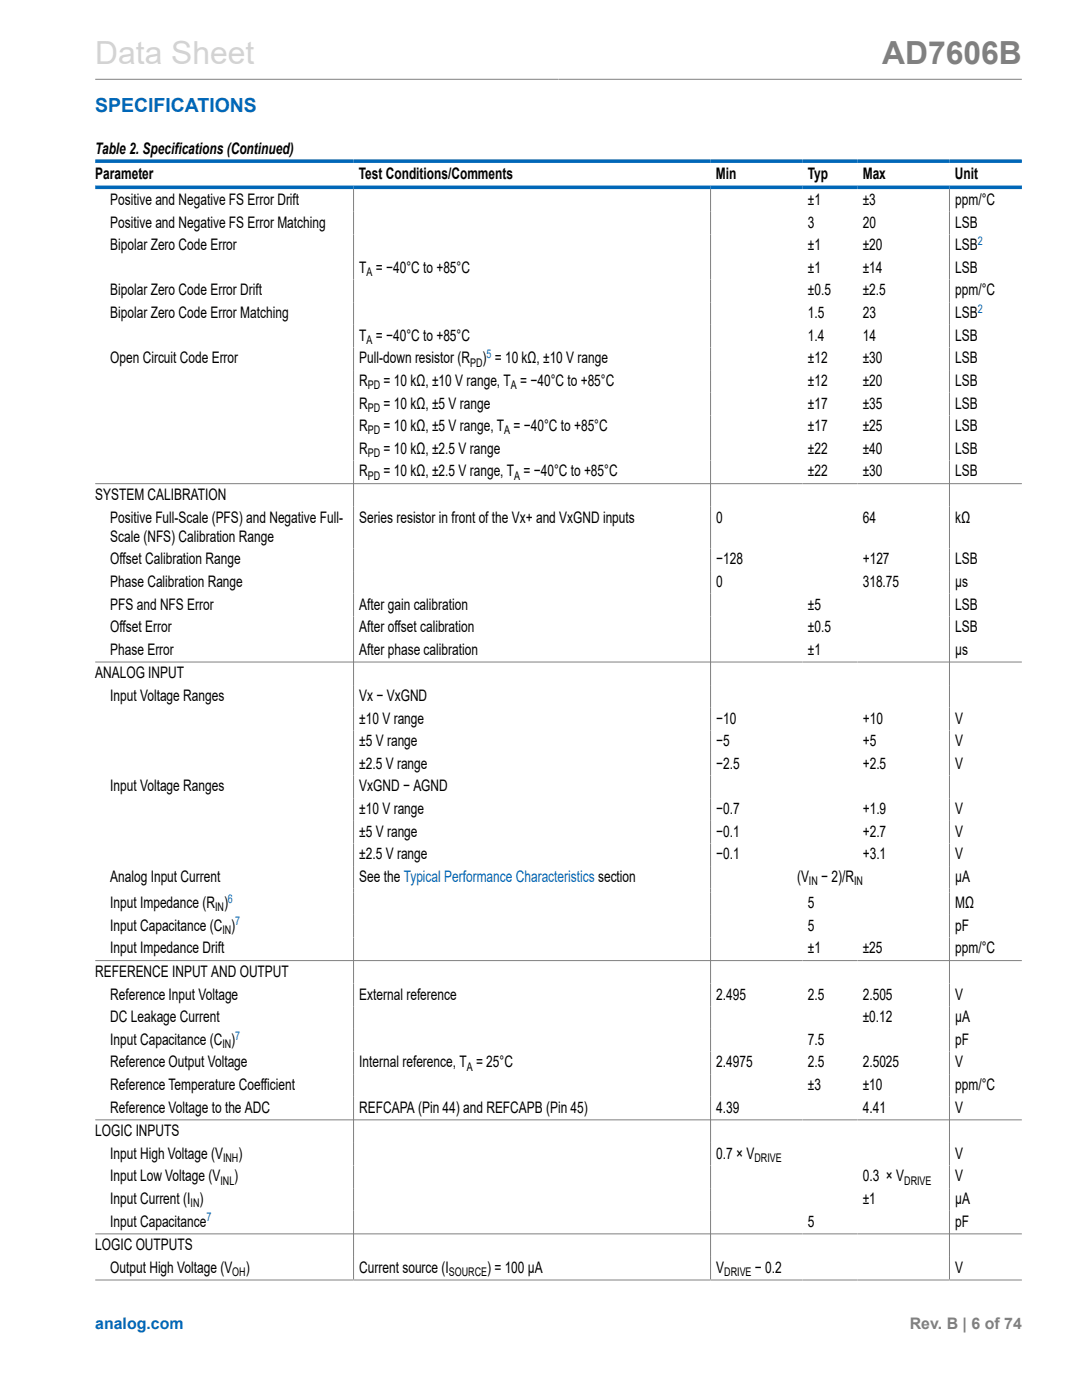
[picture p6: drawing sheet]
<svg xmlns="http://www.w3.org/2000/svg" width="216mm" height="279mm" viewBox="0 0 216 279" stroke-linecap="round" stroke-linejoin="round" font-family="sans-serif">
<defs><g id="words">
<text font-size="6.3" fill="#d3d3d3" x="19" y="12.7">Data Sheet</text>
<text font-size="6.3" fill="#808080" x="176" y="12.7">AD7606B</text>
<text font-size="3.9" fill="#0067b8" x="19" y="22.3">SPECIFICATIONS</text>
<g font-size="3.2">
<text x="19" y="30.8">Table 2. Specifications (Continued)</text>
<text x="19" y="35.7">Parameter</text>
<text x="71.6" y="35.7">Test Conditions/Comments</text>
<text x="142.8" y="35.7">Min</text>
<text x="161.2" y="35.7">Typ</text>
<text x="172.2" y="35.7">Max</text>
<text x="190.5" y="35.7">Unit</text>
<text x="22" y="40.9">Positive and Negative FS Error Drift</text>
<text x="161.2" y="40.9">±1</text>
<text x="172.2" y="40.9">±3</text>
<text x="190.6" y="40.9">ppm/°C</text>
<text x="22" y="45.4">Positive and Negative FS Error Matching</text>
<text x="161.2" y="45.4">3</text>
<text x="172.2" y="45.4">20</text>
<text x="190.6" y="45.4">LSB</text>
<text x="22" y="49.9">Bipolar Zero Code Error</text>
<text x="161.2" y="49.9">±1</text>
<text x="172.2" y="49.9">±20</text>
<text x="190.6" y="49.9">LSB</text>
<text x="22" y="59">Bipolar Zero Code Error Drift</text>
<text x="71.7" y="54.5">T = −40°C to +85°C</text>
<text x="161.2" y="54.5">±1</text>
<text x="161.2" y="59">±0.5</text>
<text x="172.2" y="54.5">±14</text>
<text x="172.2" y="59">±2.5</text>
<text x="190.6" y="54.5">LSB</text>
<text x="190.6" y="59">ppm/°C</text>
<text x="22" y="63.5">Bipolar Zero Code Error Matching</text>
<text x="161.2" y="63.5">1.5</text>
<text x="172.2" y="63.5">23</text>
<text x="190.6" y="63.5">LSB</text>
<text x="71.7" y="68">T = −40°C to +85°C</text>
<text x="161.2" y="68">1.4</text>
<text x="172.2" y="68">14</text>
<text x="190.6" y="68">LSB</text>
<text x="22" y="72.5">Open Circuit Code Error</text>
<text x="71.7" y="77">R</text>
<text x="71.7" y="72.5">Pull-down resistor (R</text>
<text x="76.6" y="77">= 10 kΩ, ±10 V range, T = −40°C to +85°C</text>
<text x="96.3" y="72.5">) = 10 kΩ, ±10 V range</text>
<text x="161.2" y="72.5">±12</text>
<text x="161.2" y="77">±12</text>
<text x="172.2" y="72.5">±30</text>
<text x="172.2" y="77">±20</text>
<text x="190.6" y="72.5">LSB</text>
<text x="190.6" y="77">LSB</text>
<text x="71.7" y="81.5">R</text>
<text x="76.6" y="81.5">= 10 kΩ, ±5 V range</text>
<text x="161.2" y="81.5">±17</text>
<text x="172.2" y="81.5">±35</text>
<text x="190.6" y="81.5">LSB</text>
<text x="71.7" y="86.1">R</text>
<text x="76.6" y="86.1">= 10 kΩ, ±5 V range, T = −40°C to +85°C</text>
<text x="161.2" y="86.1">±17</text>
<text x="172.2" y="86.1">±25</text>
<text x="190.6" y="86.1">LSB</text>
<text x="71.7" y="95.1">R</text>
<text x="71.7" y="90.6">R</text>
<text x="76.6" y="90.6">= 10 kΩ, ±2.5 V range</text>
<text x="76.6" y="95.1">= 10 kΩ, ±2.5 V range, T = −40°C to +85°C</text>
<text x="161.2" y="90.6">±22</text>
<text x="161.2" y="95.1">±22</text>
<text x="172.1" y="90.6">±40</text>
<text x="172.1" y="95.1">±30</text>
<text x="190.6" y="90.6">LSB</text>
<text x="190.6" y="95.1">LSB</text>
<text x="19" y="99.8">SYSTEM CALIBRATION</text>
<text x="22" y="104.3">Positive Full-Scale (PFS) and Negative Full-</text>
<text x="71.7" y="104.3">Series resistor in front of the Vx+ and VxGND inputs</text>
<text x="142.9" y="104.3">0</text>
<text x="172.1" y="104.3">64</text>
<text x="190.6" y="104.3">kΩ</text>
<text x="22" y="108.1">Scale (NFS) Calibration Range</text>
<text x="22" y="112.6">Offset Calibration Range</text>
<text x="142.9" y="112.6">−128</text>
<text x="172.1" y="112.6">+127</text>
<text x="190.6" y="112.6">LSB</text>
<text x="22" y="117.1">Phase Calibration Range</text>
<text x="142.9" y="117.1">0</text>
<text x="172.1" y="117.1">318.75</text>
<text x="190.6" y="117.1">μs</text>
<text x="22" y="121.7">PFS and NFS Error</text>
<text x="71.7" y="121.7">After gain calibration</text>
<text x="161.2" y="121.7">±5</text>
<text x="190.6" y="121.7">LSB</text>
<text x="22" y="126.2">Offset Error</text>
<text x="22" y="130.7">Phase Error</text>
<text x="71.7" y="126.2">After offset calibration</text>
<text x="71.7" y="130.7">After phase calibration</text>
<text x="161.2" y="126.2">±0.5</text>
<text x="161.2" y="130.7">±1</text>
<text x="190.6" y="126.2">LSB</text>
<text x="190.6" y="130.7">μs</text>
<text x="19" y="135.4">ANALOG INPUT</text>
<text x="22" y="139.9">Input Voltage Ranges</text>
<text x="71.7" y="139.9">Vx − VxGND</text>
<text x="71.7" y="144.4">±10 V range</text>
<text x="71.7" y="148.9">±5 V range</text>
<text x="142.9" y="144.4">−10</text>
<text x="142.9" y="148.9">−5</text>
<text x="172.1" y="144.4">+10</text>
<text x="172.1" y="148.9">+5</text>
<text x="190.6" y="144.4">V</text>
<text x="190.6" y="148.9">V</text>
<text x="71.7" y="153.4">±2.5 V range</text>
<text x="142.9" y="153.4">−2.5</text>
<text x="172.1" y="153.4">+2.5</text>
<text x="190.6" y="153.4">V</text>
<text x="22" y="158">Input Voltage Ranges</text>
<text x="71.7" y="158">VxGND − AGND</text>
<text x="71.7" y="162.5">±10 V range</text>
<text x="71.7" y="167">±5 V range</text>
<text x="142.9" y="162.5">−0.7</text>
<text x="142.9" y="167">−0.1</text>
<text x="172.1" y="162.5">+1.9</text>
<text x="172.1" y="167">+2.7</text>
<text x="190.6" y="162.5">V</text>
<text x="190.6" y="167">V</text>
<text x="71.7" y="171.5">±2.5 V range</text>
<text x="142.9" y="171.5">−0.1</text>
<text x="172.1" y="171.5">+3.1</text>
<text x="190.6" y="171.5">V</text>
<text x="22" y="176">Analog Input Current</text>
<text x="71.7" y="176">See the Typical Performance Characteristics section</text>
<text x="159" y="176">(V</text>
<text x="163.9" y="176">− 2)/R</text>
<text x="190.6" y="176">µA</text>
<text x="22" y="181.2">Input Impedance (R )</text>
<text x="22" y="185.8">Input Capacitance (C )</text>
<text x="161.2" y="181.2">5</text>
<text x="161.2" y="185.8">5</text>
<text x="190.6" y="181.2">MΩ</text>
<text x="190.6" y="185.8">pF</text>
<text x="22" y="190.3">Input Impedance Drift</text>
<text x="161.2" y="190.3">±1</text>
<text x="172.2" y="190.3">±25</text>
<text x="190.6" y="190.3">ppm/°C</text>
<text x="19" y="195">REFERENCE INPUT AND OUTPUT</text>
<text x="22" y="199.5">Reference Input Voltage</text>
<text x="22" y="204">DC Leakage Current</text>
<text x="71.7" y="199.5">External reference</text>
<text x="142.9" y="199.5">2.495</text>
<text x="161.2" y="199.5">2.5</text>
<text x="172.2" y="199.5">2.505</text>
<text x="172.2" y="204">±0.12</text>
<text x="190.6" y="199.5">V</text>
<text x="190.6" y="204">µA</text>
<text x="22" y="208.5">Input Capacitance (C )</text>
<text x="161.2" y="208.5">7.5</text>
<text x="190.6" y="208.5">pF</text>
<text x="22" y="213">Reference Output Voltage</text>
<text x="71.7" y="213">Internal reference, T = 25°C</text>
<text x="142.9" y="213">2.4975</text>
<text x="161.2" y="213">2.5</text>
<text x="172.2" y="213">2.5025</text>
<text x="190.6" y="213">V</text>
<text x="22" y="217.5">Reference Temperature Coefficient</text>
<text x="161.2" y="217.5">±3</text>
<text x="172.2" y="217.5">±10</text>
<text x="190.6" y="217.5">ppm/°C</text>
<text x="19" y="226.8">LOGIC INPUTS</text>
<text x="22" y="222.1">Reference Voltage to the ADC</text>
<text x="71.7" y="222.1">REFCAPA (Pin 44) and REFCAPB (Pin 45)</text>
<text x="142.9" y="222.1">4.39</text>
<text x="172.2" y="222.1">4.41</text>
<text x="190.6" y="222.1">V</text>
<text x="22" y="231.3">Input High Voltage (V</text>
<text x="47.6" y="231.3">)</text>
<text x="142.9" y="231.3">0.7 × V</text>
<text x="190.6" y="231.3">V</text>
<text x="22" y="235.8">Input Low Voltage (V</text>
<text x="46.8" y="235.8">)</text>
<text x="172.2" y="235.8">0.3 × V</text>
<text x="190.6" y="235.8">V</text>
<text x="22" y="240.3">Input Current (I )</text>
<text x="22" y="244.8">Input Capacitance</text>
<text x="161.2" y="244.8">5</text>
<text x="172.2" y="240.3">±1</text>
<text x="190.6" y="244.8">pF</text>
<text x="190.6" y="240.3">µA</text>
<text x="19" y="249.5">LOGIC OUTPUTS</text>
<text x="22" y="254">Output High Voltage (V</text>
<text x="49" y="254">)</text>
<text x="71.7" y="254">Current source (I</text>
<text x="97.2" y="254">) = 100 µA</text>
<text x="142.9" y="254">V</text>
<text x="150.6" y="254">− 0.2</text>
<text x="190.6" y="254">V</text>
</g>
<text font-size="3.2" fill="#0067b8" x="19" y="265.3">analog.com</text>
<text font-size="3.2" fill="#808080" x="181.5" y="265.3">Rev. B | 6 of 74</text>
<g font-size="2.4" fill="#0067b8">
<text x="195.1" y="48.9">2</text>
<text x="195.1" y="62.4">2</text>
<text x="97.1" y="71.5">5</text>
<text x="45.5" y="180.2">6</text>
<text x="46.9" y="184.7">7</text>
<text x="46.9" y="207.5">7</text>
<text x="41.2" y="243.8">7</text>
</g>
<g font-size="2.4">
<text x="73.1" y="55.1">A</text>
<text x="73.1" y="68.6">A</text>
<text x="73.4" y="77.7">PD</text>
<text x="93.8" y="73.2">PD</text>
<text x="101.9" y="77.7">A</text>
<text x="73.4" y="82.2">PD</text>
<text x="73.4" y="86.7">PD</text>
<text x="100.6" y="86.7">A</text>
<text x="73.4" y="91.2">PD</text>
<text x="73.4" y="95.7">PD</text>
<text x="102.6" y="95.7">A</text>
<text x="161.4" y="176.7">IN</text>
<text x="170.4" y="176.7">IN</text>
<text x="42.9" y="181.9">IN</text>
<text x="44.4" y="186.4">IN</text>
<text x="44.4" y="209.1">IN</text>
<text x="93.1" y="213.7">A</text>
<text x="44.5" y="231.9">INH</text>
<text x="150.5" y="231.9">DRIVE</text>
<text x="44" y="236.4">INL</text>
<text x="180.4" y="236.4">DRIVE</text>
<text x="38" y="240.9">IN</text>
<text x="46.4" y="254.7">OH</text>
<text x="89.6" y="254.7">SOURCE</text>
<text x="144.5" y="254.7">DRIVE</text>
</g>
</g></defs>
<path d="M19 15.8h184.9M70.5 37.7v217.7M141.8 37.7v217.7M189.5 37.7v217.7M19 96.5h184.9M19 132.1h184.9M19 191.7h184.9M19 223.5h184.9M19 246.2h184.9M19 255.5h184.9" fill="none" stroke="#808080" stroke-width=".2"/>
<path d="M19 32.2h184.9M19 37.4h184.9" fill="none" stroke="#0067b8" stroke-width=".71"/>
<use href="#words"/>
</svg>
